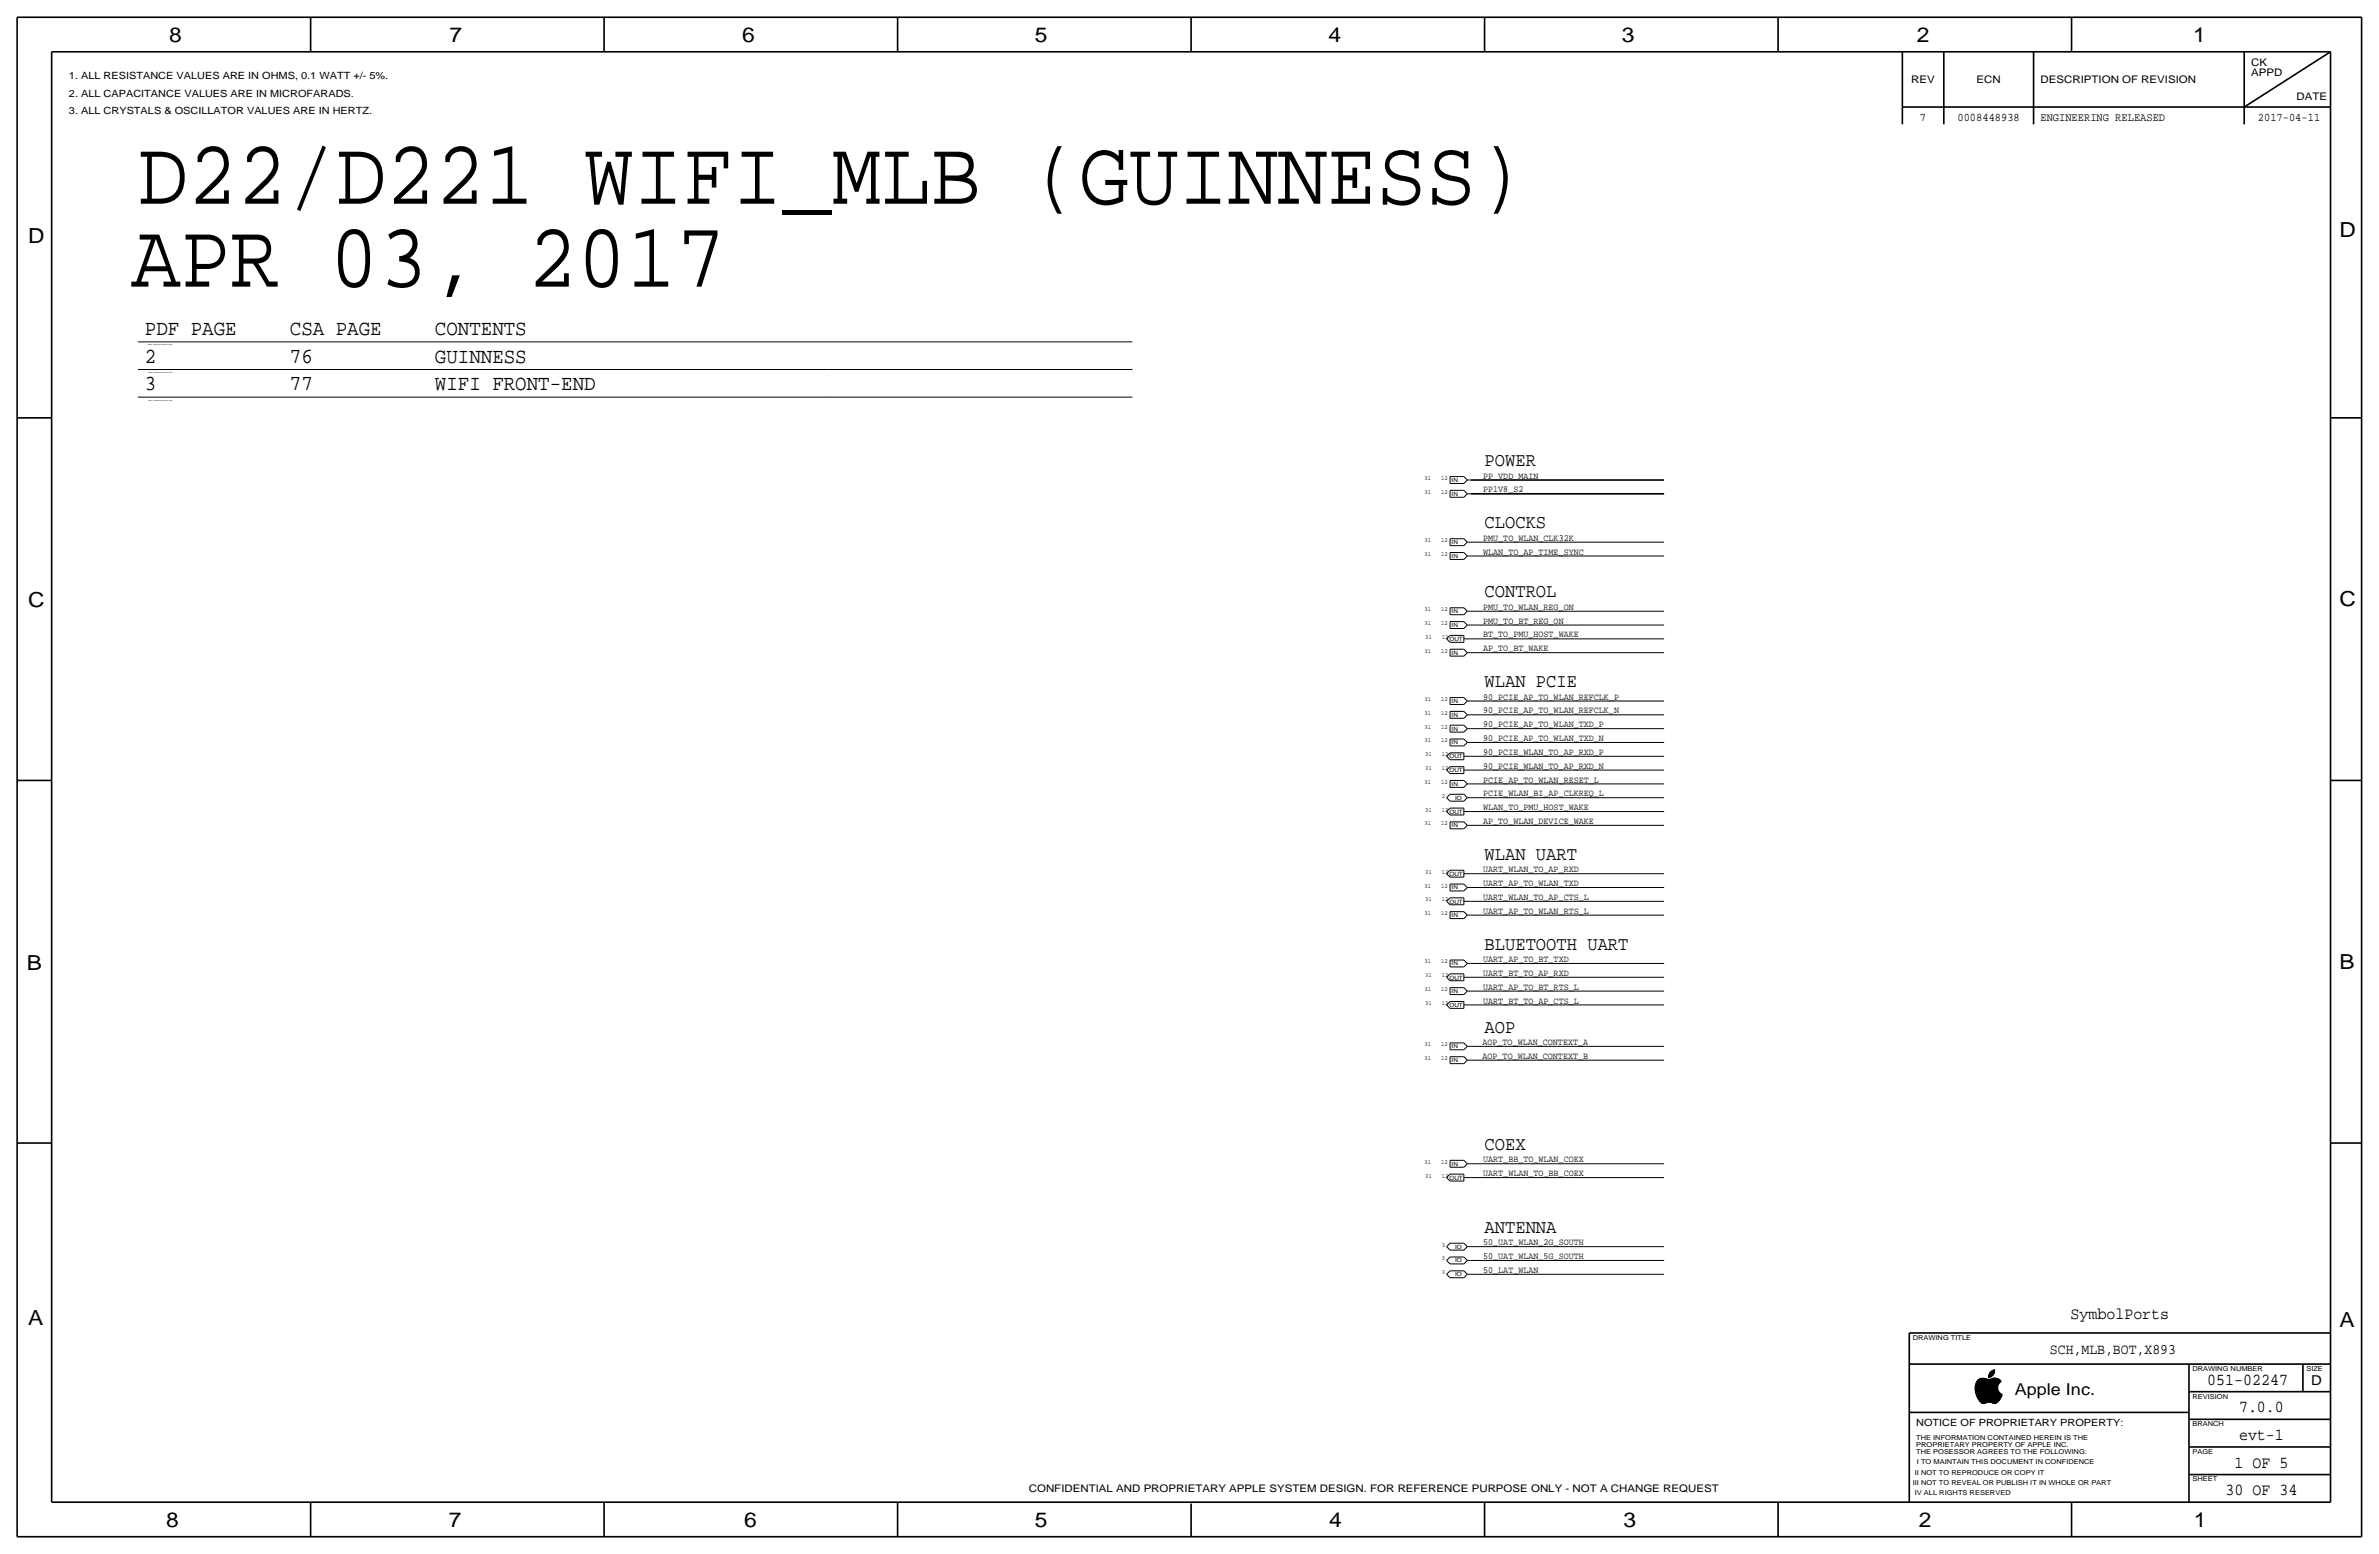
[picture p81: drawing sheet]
<svg xmlns="http://www.w3.org/2000/svg" width="875mm" height="572mm" viewBox="0 0 875 572" stroke-linecap="round" stroke-linejoin="round" font-family="sans-serif">
<defs><g id="words">
<g font-size="34.1">
<text x="50.8" y="74.9">D22/D221 WIFI_MLB (GUINNESS)</text>
<text x="48.2" y="105.4">APR 03, 2017</text>
</g>
<g font-size="7.9">
<text x="53.3" y="123.2">PDF PAGE</text>
<text x="106.6" y="123.2">CSA PAGE</text>
<text x="160" y="123.2">CONTENTS</text>
<text x="53.3" y="133.3">2</text>
<text x="106.6" y="133.3">76</text>
<text x="160" y="133.3">GUINNESS</text>
<text x="53.3" y="143.5">3</text>
<text x="106.6" y="143.5">77</text>
<text x="160" y="143.5">WIFI FRONT-END</text>
</g>
<g font-size="7.6">
<text x="62.2" y="15.5">8</text>
<text x="165.3" y="15.5">7</text>
<text x="273" y="15.5">6</text>
<text x="380.7" y="15.5">5</text>
<text x="488.6" y="15.5">4</text>
<text x="596.6" y="15.5">3</text>
<text x="705.1" y="15.5">2</text>
<text x="806.7" y="15.5">1</text>
<text x="10.4" y="89.4">D</text>
<text x="860.5" y="87.1">D</text>
<text x="10.4" y="223.3">C</text>
<text x="860.5" y="222.8">C</text>
<text x="9.8" y="356.6">B</text>
<text x="860.5" y="356.4">B</text>
<text x="10.4" y="487.4">A</text>
<text x="860.5" y="488.2">A</text>
<text x="61.2" y="561.6">8</text>
<text x="165" y="561.6">7</text>
<text x="273.7" y="561.6">6</text>
<text x="380.7" y="561.6">5</text>
<text x="488.9" y="561.6">4</text>
<text x="597.1" y="561.6">3</text>
<text x="705.8" y="561.6">2</text>
<text x="806.9" y="561.6">1</text>
</g>
<g font-size="7.1">
<text x="546" y="171.4">POWER</text>
<text x="546" y="194.3">CLOCKS</text>
<text x="546" y="219.7">CONTROL</text>
<text x="546" y="252.7">WLAN PCIE</text>
<text x="546" y="316.2">WLAN UART</text>
<text x="546" y="349.2">BLUETOOTH UART</text>
<text x="546" y="379.7">AOP</text>
<text x="546" y="422.9">COEX</text>
<text x="546" y="453.4">ANTENNA</text>
</g>
<g font-size="6.2">
<text x="761.6" y="485.1">SymbolPorts</text>
<text x="811.9" y="509.3">051-02247</text>
<text x="823.6" y="519.4">7.0.0</text>
<text x="823.6" y="529.6">evt-1</text>
<text x="821.9" y="539.8">1 OF 5</text>
<text x="818.6" y="549.9">30 OF 34</text>
</g>
<text font-size="6" x="741.1" y="512.9">Apple Inc.</text>
<text font-size="5.4" x="754" y="497.8">SCH,MLB,BOT,X893</text>
<text font-size="5" x="850.1" y="509.3">D</text>
<g font-size="4.3">
<text x="706.2" y="44.5">7</text>
<text x="720" y="44.5">0008448938</text>
<text x="750.5" y="44.5">ENGINEERING RELEASED</text>
<text x="830.5" y="44.5">2017-04-11</text>
</g>
<g font-size="3.8">
<text x="828" y="24.1">CK</text>
<text x="828" y="27.9">APPD</text>
<text x="703" y="30.5">REV</text>
<text x="727" y="30.5">ECN</text>
<text x="750.5" y="30.5">DESCRIPTION OF REVISION</text>
<text x="844.7" y="36.8">DATE</text>
<text x="378.4" y="548.6">CONFIDENTIAL AND PROPRIETARY APPLE SYSTEM DESIGN. FOR REFERENCE PURPOSE ONLY - NOT A CHANGE REQUEST</text>
</g>
<g font-size="3.7">
<text x="25.3" y="29.2">1. ALL RESISTANCE VALUES ARE IN OHMS, 0.1 WATT +/- 5%.</text>
<text x="25.3" y="35.6">2. ALL CAPACITANCE VALUES ARE IN MICROFARADS.</text>
<text x="25.3" y="41.9">3. ALL CRYSTALS &amp; OSCILLATOR VALUES ARE IN HERTZ.</text>
<text x="704.8" y="524.5">NOTICE OF PROPRIETARY PROPERTY:</text>
</g>
<g font-size="3.5">
<text x="545.5" y="176">PP_VDD_MAIN</text>
<text x="545.5" y="181.1">PP1V8_S2</text>
<text x="545.5" y="204">WLAN_TO_AP_TIME_SYNC</text>
<text x="545.5" y="198.9">PMU_TO_WLAN_CLK32K</text>
<text x="545.5" y="224.3">PMU_TO_WLAN_REG_ON</text>
<text x="545.5" y="229.4">PMU_TO_BT_REG_ON</text>
<text x="545.5" y="234.4">BT_TO_PMU_HOST_WAKE</text>
<text x="545.5" y="239.5">AP_TO_BT_WAKE</text>
<text x="545.5" y="257.3">90_PCIE_AP_TO_WLAN_REFCLK_P</text>
<text x="545.5" y="262.4">90_PCIE_AP_TO_WLAN_REFCLK_N</text>
<text x="545.5" y="267.5">90_PCIE_AP_TO_WLAN_TXD_P</text>
<text x="545.5" y="272.5">90_PCIE_AP_TO_WLAN_TXD_N</text>
<text x="545.5" y="277.6">90_PCIE_WLAN_TO_AP_RXD_P</text>
<text x="545.5" y="282.7">90_PCIE_WLAN_TO_AP_RXD_N</text>
<text x="545.5" y="287.8">PCIE_AP_TO_WLAN_RESET_L</text>
<text x="545.5" y="292.9">PCIE_WLAN_BI_AP_CLKREQ_L</text>
<text x="545.5" y="297.9">WLAN_TO_PMU_HOST_WAKE</text>
<text x="545.5" y="303">AP_TO_WLAN_DEVICE_WAKE</text>
<text x="545.5" y="320.8">UART_WLAN_TO_AP_RXD</text>
<text x="545.5" y="325.9">UART_AP_TO_WLAN_TXD</text>
<text x="545.5" y="331">UART_WLAN_TO_AP_CTS_L</text>
<text x="545.5" y="336">UART_AP_TO_WLAN_RTS_L</text>
<text x="545.5" y="353.8">UART_AP_TO_BT_TXD</text>
<text x="545.5" y="358.9">UART_BT_TO_AP_RXD</text>
<text x="545.5" y="364">UART_AP_TO_BT_RTS_L</text>
<text x="545.5" y="369.1">UART_BT_TO_AP_CTS_L</text>
<text x="545.3" y="384.3">AOP_TO_WLAN_CONTEXT_A</text>
<text x="545.3" y="389.4">AOP_TO_WLAN_CONTEXT_B</text>
<text x="545.5" y="427.5">UART_BB_TO_WLAN_COEX</text>
<text x="545.5" y="432.6">UART_WLAN_TO_BB_COEX</text>
<text x="545.5" y="458">50_UAT_WLAN_2G_SOUTH</text>
<text x="545.5" y="463">50_UAT_WLAN_5G_SOUTH</text>
<text x="545.5" y="468.1">50_LAT_WLAN</text>
</g>
<g font-size="2.5">
<text x="703.5" y="492.8">DRAWING TITLE</text>
<text x="806.4" y="504.2">DRAWING NUMBER</text>
<text x="848.3" y="504.2">SIZE</text>
<text x="806.4" y="514.4">REVISION</text>
<text x="806.4" y="524.5">BRANCH</text>
<text x="704.8" y="532.1">PROPRIETARY PROPERTY OF APPLE INC.</text>
<text x="704.8" y="529.6">THE INFORMATION CONTAINED HEREIN IS THE</text>
<text x="704.8" y="534.7">THE POSESSOR AGREES TO THE FOLLOWING:</text>
<text x="705.1" y="538.5">I TO MAINTAIN THIS DOCUMENT IN CONFIDENCE</text>
<text x="806.4" y="534.7">PAGE</text>
<text x="704.3" y="542.3">II NOT TO REPRODUCE OR COPY IT</text>
<text x="806.4" y="544.8">SHEET</text>
<text x="703.5" y="546.1">III NOT TO REVEAL OR PUBLISH IT IN WHOLE OR PART</text>
<text x="704.3" y="549.9">IV ALL RIGHTS RESERVED</text>
</g>
<g font-size="2.3">
<text x="523.9" y="176.5">31</text>
<text x="530.1" y="176.5">12</text>
<text x="523.9" y="181.6">31</text>
<text x="530.1" y="181.6">12</text>
<text x="523.9" y="199.4">31</text>
<text x="530.1" y="199.4">12</text>
<text x="524" y="204.5">31</text>
<text x="530.1" y="204.5">12</text>
<text x="523.9" y="224.8">31</text>
<text x="530.1" y="224.8">12</text>
<text x="523.9" y="229.9">31</text>
<text x="530.1" y="229.9">12</text>
<text x="524.2" y="235">31</text>
<text x="530.3" y="235">12</text>
<text x="523.9" y="240">31</text>
<text x="530.1" y="240">12</text>
<text x="523.9" y="257.8">31</text>
<text x="530.1" y="257.8">12</text>
<text x="523.9" y="262.9">31</text>
<text x="530.1" y="262.9">12</text>
<text x="523.9" y="268">31</text>
<text x="530.1" y="268">12</text>
<text x="523.9" y="273">31</text>
<text x="530.1" y="273">12</text>
<text x="524.2" y="278.1">31</text>
<text x="530.4" y="278.1">12</text>
<text x="524.2" y="283.2">31</text>
<text x="530.4" y="283.2">12</text>
<text x="523.9" y="288.3">31</text>
<text x="530.1" y="288.3">12</text>
<text x="530.4" y="293.4">2</text>
<text x="524.2" y="298.5">31</text>
<text x="530.4" y="298.5">12</text>
<text x="523.9" y="303.5">31</text>
<text x="530.1" y="303.5">12</text>
<text x="524.2" y="321.3">31</text>
<text x="530.4" y="321.3">12</text>
<text x="523.9" y="326.4">31</text>
<text x="530.1" y="326.4">12</text>
<text x="524.2" y="331.5">31</text>
<text x="530.4" y="331.5">12</text>
<text x="523.9" y="336.6">31</text>
<text x="530.1" y="336.6">12</text>
<text x="523.9" y="354.3">31</text>
<text x="524.2" y="359.4">31</text>
<text x="530.1" y="354.3">12</text>
<text x="530.4" y="359.4">12</text>
<text x="523.9" y="364.5">31</text>
<text x="530.1" y="364.5">12</text>
<text x="524.2" y="369.6">31</text>
<text x="530.4" y="369.6">12</text>
<text x="523.9" y="389.9">31</text>
<text x="523.9" y="384.8">31</text>
<text x="530.1" y="389.9">12</text>
<text x="530.1" y="384.8">12</text>
<text x="523.9" y="428">31</text>
<text x="530.1" y="428">12</text>
<text x="524.2" y="433.1">31</text>
<text x="530.4" y="433.1">12</text>
<text x="530.4" y="458.5">3</text>
<text x="530.4" y="463.5">3</text>
<text x="530.4" y="468.6">3</text>
</g>
<g font-size="2.1">
<text x="533.9" y="177.2">IN</text>
<text x="533.9" y="182.3">IN</text>
<text x="533.9" y="200.1">IN</text>
<text x="533.9" y="205.2">IN</text>
<text x="533.9" y="225.5">IN</text>
<text x="533.9" y="230.6">IN</text>
<text x="533.1" y="235.8">OUT</text>
<text x="533.9" y="240.7">IN</text>
<text x="533.9" y="263.6">IN</text>
<text x="533.9" y="258.5">IN</text>
<text x="533.9" y="268.7">IN</text>
<text x="533.9" y="273.8">IN</text>
<text x="533.1" y="278.9">OUT</text>
<text x="533.1" y="284">OUT</text>
<text x="533.9" y="289">IN</text>
<text x="533.1" y="299.3">OUT</text>
<text x="535.2" y="294.1">IO</text>
<text x="533.9" y="304.2">IN</text>
<text x="533.1" y="322.1">OUT</text>
<text x="533.9" y="327.1">IN</text>
<text x="533.1" y="332.3">OUT</text>
<text x="533.9" y="337.3">IN</text>
<text x="533.9" y="355">IN</text>
<text x="533.1" y="360.2">OUT</text>
<text x="533.9" y="365.2">IN</text>
<text x="533.1" y="370.4">OUT</text>
<text x="533.9" y="385.5">IN</text>
<text x="533.9" y="390.6">IN</text>
<text x="533.9" y="428.7">IN</text>
<text x="533.1" y="433.9">OUT</text>
<text x="535.2" y="459.2">IO</text>
<text x="535.2" y="464.3">IO</text>
<text x="535.2" y="469.3">IO</text>
</g>
<g font-size=".5">
<text x="54.3" y="127">TABLE_TABLEOFCONTENTS_HEAD</text>
<text x="54.5" y="137.2">TABLE_TABLEOFCONTENTS_ITEM</text>
<text x="54.5" y="147.3">TABLE_TABLEOFCONTENTS_ITEM</text>
</g>
</g></defs>
<g fill="none" stroke="#000" stroke-width=".37">
<path d="M50.7 125.7h254zM50.7 135.9h254zM304.7 125.7h111.8zM304.7 135.9h111.8zM50.7 146.1h254zM304.7 146.1h111.8zM533.3 175.3h5.1zM533.3 175.3v2.5zM533.3 177.8h5.1zM538.4 177.8l1.3-1.3zM538.4 175.3l1.3 1.2zM539.7 176.5h1.3z"/>
<path d="M533.3 198.1h5.1zM533.3 198.1v2.6zM533.3 180.3h5.1zM533.3 180.3v2.6zM533.3 182.9h5.1zM538.4 198.1l1.3 1.3zM538.4 180.3l1.3 1.3zM539.7 181.6l-1.3 1.3zM539.7 199.4h1.3zM539.7 181.6h1.3zM541 199.4h71.1zM533.3 203.2h5.1z"/>
<path d="M533.3 203.2v2.5zM533.3 205.7h5.1zM533.3 200.7h5.1zM538.4 200.7l1.3-1.3zM538.4 203.2l1.3 1.3zM539.7 204.5l-1.3 1.2zM539.7 204.5h1.3zM541 204.5h71.1zM532.1 235l1.2-1.3zM532.1 235l1.2 1.2zM533.3 238.8h5.1zM533.3 238.8v2.5z"/>
<path d="M533.3 228.6h5.1zM533.3 228.6v2.5zM533.3 231.1h5.1zM533.3 223.5h5.1zM533.3 223.5v2.6zM533.3 226.1h5.1zM533.3 233.7h5.1zM533.3 236.2h5.1zM538.4 238.8l1.3 1.2zM538.4 228.6l1.3 1.3zM538.4 223.5l1.3 1.3zM538.4 235h2.6z"/>
<path d="M538.4 233.7v2.5zM539.7 229.9l-1.3 1.2zM539.7 224.8l-1.3 1.3zM539.7 229.9h1.3zM539.7 224.8h1.3zM541 235h71.1zM541 224.8h71.1zM541 229.9h71.1zM533.3 256.5h5.1zM533.3 256.5v2.6zM533.3 259.1h5.1zM533.3 241.3h5.1z"/>
<path d="M538.4 259.1l1.3-1.3zM538.4 241.3l1.3-1.3zM538.4 256.5l1.3 1.3zM539.7 257.8h1.3zM539.7 240h1.3zM541 240h71.1zM541 257.8h71.1zM532.1 278.1l1.2 1.3zM533.3 276.9l-1.2 1.2zM533.3 271.8h5.1zM533.3 271.8v2.5zM533.3 274.3h5.1z"/>
<path d="M533.3 266.7h5.1zM533.3 266.7v2.5zM533.3 269.2h5.1zM533.3 261.6h5.1zM533.3 261.6v2.6zM533.3 264.2h5.1zM533.3 276.9h5.1zM533.3 279.4h5.1zM538.4 269.2l1.3-1.2zM538.4 264.2l1.3-1.3zM538.4 278.1h2.6zM538.4 276.9v2.5z"/>
<path d="M538.4 271.8l1.3 1.3zM538.4 266.7l1.3 1.3zM538.4 261.6l1.3 1.3zM539.7 273.1l-1.3 1.2zM539.7 273.1h1.3zM539.7 268h1.3zM539.7 262.9h1.3zM541 268h71.1zM541 273.1h71.1zM541 278.1h71.1zM541 262.9h71.1zM532.1 298.5l1.2-1.3z"/>
<path d="M532.1 298.5l1.2 1.2zM532.1 283.2l1.2 1.3zM532.1 293.4l1.2 1.2zM533.3 281.9l-1.2 1.3zM533.3 287h5.1zM533.3 287v2.6zM533.3 289.6h5.1zM533.3 292.1l-1.2 1.3zM533.3 297.2h5.1zM533.3 299.7h5.1zM533.3 281.9h5.1zM533.3 284.5h5.1z"/>
<path d="M533.3 294.6h5.1zM533.3 292.1h5.1zM538.4 298.5h2.6zM538.4 297.2v2.5zM538.4 283.2h2.6zM538.4 281.9v2.6zM538.4 287l1.3 1.3zM538.4 292.1l1.3 1.3zM539.7 288.3l-1.3 1.3zM539.7 293.4l-1.3 1.2zM539.7 293.4h1.3zM539.7 288.3h1.3z"/>
<path d="M541 293.4h71.1zM541 288.3h71.1zM541 283.2h71.1zM541 298.5h71.1zM533.3 302.3h5.1zM533.3 302.3v2.5zM533.3 304.8h5.1zM538.4 304.8l1.3-1.3zM538.4 302.3l1.3 1.2zM539.7 303.5h1.3zM541 303.5h71.1zM532.1 331.5l1.2-1.3z"/>
<path d="M532.1 321.3l1.2-1.3zM532.1 331.5l1.2 1.2zM532.1 321.3l1.2 1.3zM533.3 335.3h5.1zM533.3 335.3v2.5zM533.3 337.8h5.1zM533.3 325.1h5.1zM533.3 325.1v2.6zM533.3 327.7h5.1zM533.3 330.2h5.1zM533.3 332.7h5.1zM533.3 320h5.1z"/>
<path d="M533.3 322.6h5.1zM538.4 327.7l1.3-1.3zM538.4 331.5h2.6zM538.4 330.2v2.5zM538.4 321.3h2.6zM538.4 320v2.6zM538.4 335.3l1.3 1.3zM538.4 325.1l1.3 1.3zM539.7 336.6l-1.3 1.2zM539.7 336.6h1.3zM539.7 326.4h1.3zM541 326.4h71.1z"/>
<path d="M541 336.6h71.1zM541 321.3h71.1zM541 331.5h71.1zM532.1 359.4l1.2 1.3zM533.3 358.1l-1.2 1.3zM533.3 353.1h5.1zM533.3 353.1v2.5zM533.3 355.6h5.1zM533.3 358.1h5.1zM538.4 359.4h2.6zM538.4 358.1v2.6zM538.4 353.1l1.3 1.2z"/>
<path d="M539.7 354.3l-1.3 1.3zM539.7 354.3h1.3zM541 354.3h71.1zM541 359.4h71.1zM532.1 369.6l1.2-1.3zM532.1 369.6l1.2 1.2zM533.3 363.2h5.1zM533.3 363.2v2.6zM533.3 365.8h5.1zM533.3 368.3h5.1zM533.3 370.8h5.1zM533.3 360.7h5.1z"/>
<path d="M538.4 365.8l1.3-1.3zM538.4 369.6h2.6zM538.4 368.3v2.5zM538.4 363.2l1.3 1.3zM539.7 364.5h1.3zM541 364.5h71.1zM541 369.6h71.1zM533.3 388.6h5.1zM533.3 388.6v2.6zM533.3 391.2h5.1zM533.3 383.5h5.1zM533.3 383.5v2.6z"/>
<path d="M533.3 386.1h5.1zM538.4 391.2l1.3-1.3zM538.4 386.1l1.3-1.3zM538.4 388.6l1.3 1.3zM538.4 383.5l1.3 1.3zM539.7 389.9h1.3zM539.7 384.8h1.3zM541 384.8h71.1zM541 389.9h71.1zM532.1 433.1l1.2-1.3zM532.1 433.1l1.2 1.2zM533.3 426.7h5.1z"/>
<path d="M533.3 426.7v2.6zM533.3 429.3h5.1zM533.3 431.8h5.1zM533.3 434.3h5.1zM538.4 429.3l1.3-1.3zM538.4 433.1h2.6zM538.4 431.8v2.5zM538.4 426.7l1.3 1.3zM539.7 428h1.3zM541 428h71.1zM541 433.1h71.1zM532.1 458.5l1.2-1.3z"/>
<path d="M532.1 458.5l1.2 1.2zM533.3 459.7h5.1zM533.3 457.2h5.1zM538.4 457.2l1.3 1.3zM539.7 458.5l-1.3 1.2zM539.7 458.5h1.3zM541 458.5h71.1zM532.1 468.6l1.2 1.3zM532.1 463.6l1.2 1.2zM533.3 467.4l-1.2 1.2zM533.3 462.3l-1.2 1.2zM533.3 469.9h5.1z"/>
<path d="M533.3 467.4h5.1zM533.3 464.8h5.1zM533.3 462.3h5.1zM538.4 467.4l1.3 1.2zM538.4 462.3l1.3 1.2zM539.7 468.6l-1.3 1.3zM539.7 468.6h1.3zM539.7 463.6l-1.3 1.2zM539.7 463.6h1.3zM541 468.6h71.1zM541 463.6h71.1zM726.5 511.1h8.3z"/>
<path d="M726.5 511h8.3zM726.5 510.1h8.3zM726.5 510.9h8.3zM726.5 510.6h8.3zM726.5 510.8h8.3zM726.5 510.7h8.3zM726.5 511.2h8.4zM726.5 511.3h8.4zM726.5 511.4h8.5zM726.5 510.4h8.2zM726.5 510.5h8.2zM726.5 510.3h8.2z"/>
<path d="M726.5 510.2h8.2zM726.5 511.6h8.5zM726.5 511.7h8.6zM726.5 511.8h8.7zM726.5 509.7h8.3zM726.5 509.9h8.3zM726.5 510h8.3zM726.5 509.8h8.3zM726.5 511.5h8.5zM726.6 512h8.7zM726.6 512.1h8.8zM726.6 511.9h8.6z"/>
<path d="M726.6 509.5h8.3zM726.6 509.6h8.3zM726.6 509.3h8.4zM726.6 509.4h8.3zM726.6 512.2h8.9zM726.6 509.2h8.4zM726.7 512.3h8.9zM726.7 509.1h8.3zM726.7 512.4h9zM726.7 509h8.4zM726.7 512.6h9.3zM726.7 508.9h8.5z"/>
<path d="M726.7 512.5h9.1zM726.8 512.7h9.4zM726.8 512.8h9.6zM726.8 508.8h8.5zM726.8 508.7h8.5zM726.8 508.6h8.6zM726.8 512.9h9.6zM726.9 513.1h9.4zM726.9 513h9.5zM726.9 513.2h9.4zM726.9 508.5h8.6zM727 508.3h8.7z"/>
<path d="M727 513.3h9.3zM727 508.4h8.6zM727 513.4h9.2zM727 508.2h8.8zM727.1 513.5h9.1zM727.1 508.1h8.9zM727.2 513.6h9zM727.2 507.9h8.8zM727.2 513.7h8.9zM727.3 507.8h8.6zM727.3 513.8h8.8zM727.3 514h8.7z"/>
<path d="M727.3 507.7h8.5zM727.3 513.9h8.7zM727.4 514.1h8.5zM727.4 507.6h8.4zM727.5 514.2h8.4zM727.5 507.5h8.2zM727.5 514.4h8.3zM727.6 514.5h8.1zM727.6 507.4h7.9zM727.7 514.6h8zM727.7 514.7h7.9zM727.7 507.3h7.7z"/>
<path d="M727.8 514.8h7.7zM727.9 514.9h7.6zM727.9 507.2h3.1zM727.9 515h7.5zM728 515.1h7.3zM728 507.1h2.6zM728.1 515.2h7.1zM728.2 507.1l1.8-.2a3.7 3.7 0 0 0 3.2-.1 2.44 2.44 0 0 1 2.8 1.3 2.72 2.72 0 0 0 .4 4.8l-.6 1.5-1.1 1.3M728.2 515.3h6.9zM728.2 507a4.7 4.7 0 0 0-1.2 6.3l1.8 2.7 .8 .2 1-.3M728.3 515.4h6.7zM728.3 507h2.1z"/>
<path d="M728.4 515.5h6.5zM728.5 515.6h6.3zM728.6 515.7h2.5zM728.6 506.9h1.4zM728.7 515.8h2.1zM728.8 515.9h1.9zM728.9 516h1.6zM729.2 516.1h1zM731.4 506.4h.8zM731.4 506.5h.6zM731.4 506.6h.4zM731.4 506h1.4z"/>
<path d="M731.4 506.2h1.1zM731.4 506.3h1zM731.4 506.1h1.3zM731.5 505.8h1.5zM731.5 505.9h1.4zM731.5 505.7h1.6zM731.5 505.6h1.7zM731.6 505.5h1.6zM731.6 505.4h1.7zM731.7 505.3h1.6zM731.7 505.2h1.7zM731.8 505.1h1.7z"/>
<path d="M731.8 505h1.7zM731.9 504.9h1.6zM732 504.7h1.6zM732.1 504.6h1.5zM732.1 507.2h3.1zM732.2 504.5h1.4zM732.2 515.7h2.5zM732.3 504.4h1.4zM732.4 507.1h2.6zM732.4 504.3h1.3zM732.5 504.2h1.2zM732.5 515.8h2.1z"/>
<path d="M732.6 507h2.2zM732.7 504.1h1zM732.7 515.9h1.8zM732.8 504h.9zM732.9 506.9h1.6zM732.9 516h1.4zM733 503.9h.7zM733.2 503.8h.5zM733.2 516.1h.8zM733.2 506.8h.9zM733.7 503.7a2.81 2.81 0 0 0-2.3 3 2.71 2.71 0 0 0 2.3-2.9M734.8 515.7a2.7 2.7 0 0 1-3-.1l-1.1 .3"/>
</g>
<g fill="none" stroke="#000" stroke-width=".6" stroke-linecap="butt">
<path d="M6.3 6.4v558.7zM6.3 6.4h862.3zM19 19.1h838.2zM19 19.1v533.4zM114.2 6.4v12.7zM222.2 6.4v12.7zM330.1 6.4v12.7zM438.1 6.4v12.7zM546 6.4v12.7zM654 6.4v12.7zM699.7 19v26.7zM715 19.1v26.6z"/>
<path d="M748 19v26.7zM761.9 6.4v12.7zM825.4 19v26.7zM857.2 19.1v533.4zM868.6 6.4v558.7zM699.7 39.4h157.5zM825.4 39.4l31.8-20.4zM6.3 153.7h12.7zM857.2 153.7h11.4zM541 176.5h71.1zM541 181.6h71.1zM6.3 287h12.7z"/>
<path d="M857.2 287h11.4zM6.3 420.4h12.7zM857.2 420.4h11.4zM702.3 490.2h154.9zM702.3 490.2v62.3zM702.3 501.6h154.9zM702.3 519.4h102.8zM805.1 511.8h52.1zM805.1 501.6v50.8zM847 501.6v10.2zM805.1 532.1h52.1zM805.1 522h52.1z"/>
<path d="M19 552.5h838.2zM114.2 552.4v12.7zM222.2 552.5v12.7zM330.1 552.5v12.7zM438.1 553v12.1zM546 552.5v12.7zM654 552.5v12.7zM761.9 552.5v12.7zM805.1 542.3h52.1zM6.3 565.1h862.3z"/>
</g>
<use href="#words"/>
</svg>
